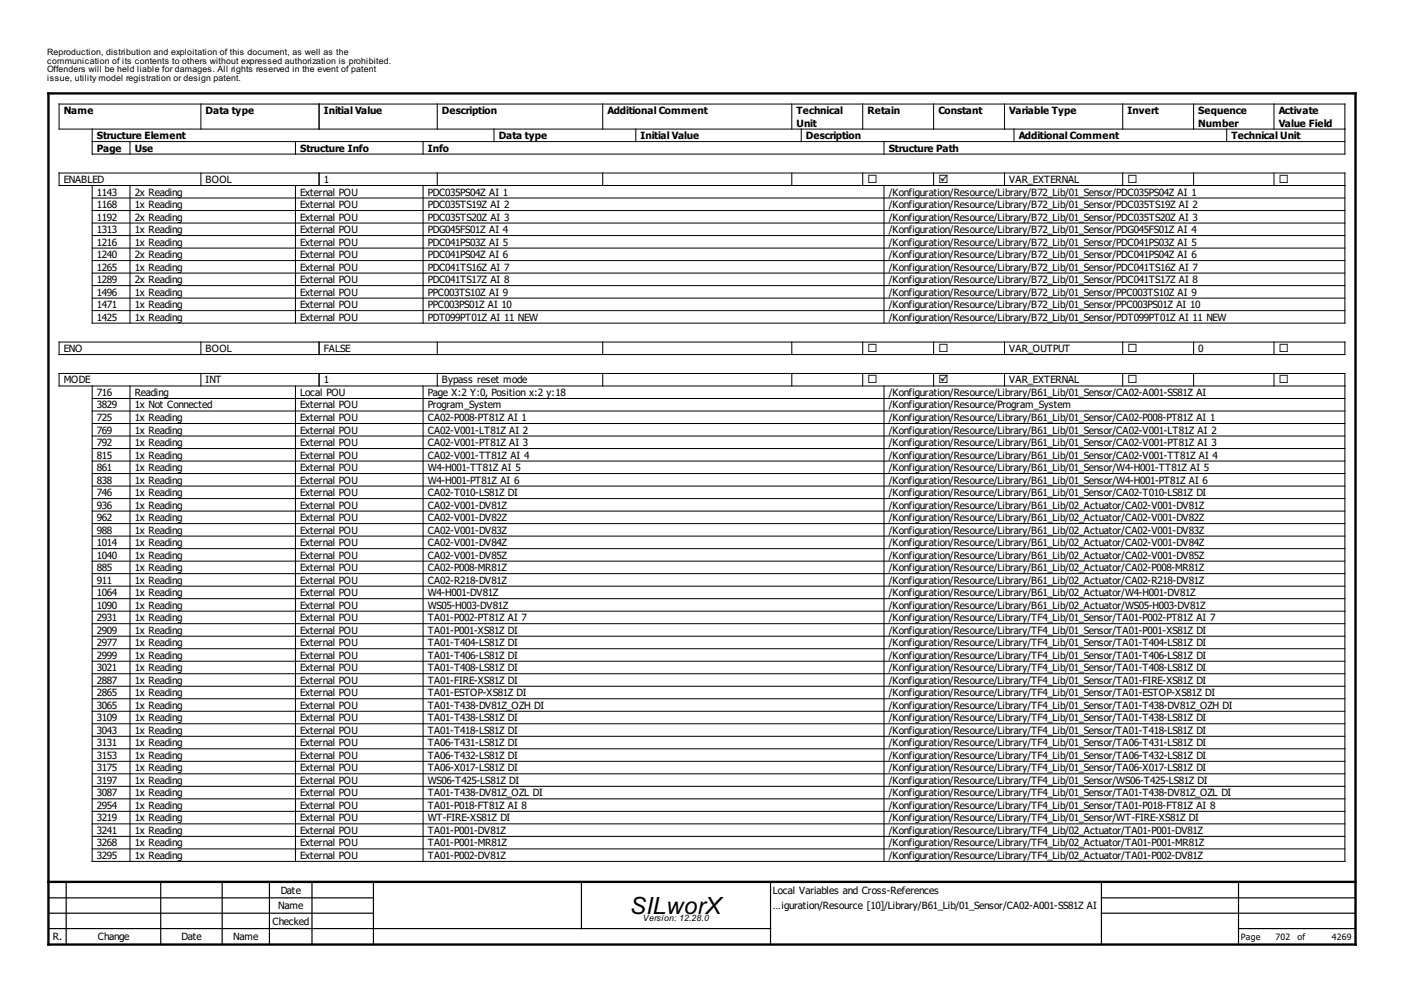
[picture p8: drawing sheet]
<svg xmlns="http://www.w3.org/2000/svg" width="297mm" height="210mm" viewBox="0 0 297 210" stroke-linecap="round" stroke-linejoin="round" font-family="sans-serif">
<defs><g id="words">
<text font-size="5" x="133.4" y="193.1">SILworX</text>
<g font-size="2.4">
<text x="183.5" y="38.7">¨</text>
<text x="198.5" y="38.7">þ</text>
<text x="238.5" y="38.7">¨</text>
<text x="270.5" y="38.7">¨</text>
<text x="183.5" y="74.4">¨</text>
<text x="198.5" y="74.4">¨</text>
<text x="238.5" y="74.4">¨</text>
<text x="270.5" y="74.4">¨</text>
<text x="183.5" y="81.1">¨</text>
<text x="198.5" y="81.1">þ</text>
<text x="238.5" y="81.1">¨</text>
<text x="270.5" y="81.1">¨</text>
</g>
<g font-size="2.1">
<text x="13.5" y="24.1">Name</text>
<text x="20.5" y="29.4">Structure Element</text>
<text x="43.5" y="24.1">Data type</text>
<text x="68.5" y="24.1">Initial Value</text>
<text x="93.5" y="24.1">Description</text>
<text x="105.5" y="29.4">Data type</text>
<text x="128.5" y="24.1">Additional Comment</text>
<text x="135.5" y="29.4">Initial Value</text>
<text x="168.5" y="24.1">Technical</text>
<text x="168.5" y="26.8">Unit</text>
<text x="170.5" y="29.4">Description</text>
<text x="183.5" y="24.1">Retain</text>
<text x="198.5" y="24.1">Constant</text>
<text x="213.5" y="24.1">Variable Type</text>
<text x="215.5" y="29.4">Additional Comment</text>
<text x="238.5" y="24.1">Invert</text>
<text x="253.5" y="24.1">Sequence</text>
<text x="253.5" y="26.8">Number</text>
<text x="260.5" y="29.4">Technical Unit</text>
<text x="270.5" y="24.1">Activate</text>
<text x="270.5" y="26.8">Value Field</text>
<text x="20.5" y="32">Page</text>
<text x="28.5" y="32">Use</text>
<text x="63.5" y="32">Structure Info</text>
<text x="90.5" y="32">Info</text>
<text x="188" y="32">Structure Path</text>
<text x="13.5" y="38.7">ENABLED</text>
<text x="20.5" y="41.3">1143</text>
<text x="28.5" y="41.3">2x Reading</text>
<text x="43.5" y="38.7">BOOL</text>
<text x="63.5" y="41.3">External POU</text>
<text x="68.5" y="38.7">1</text>
<text x="90.5" y="41.3">PDC035PS04Z AI 1</text>
<text x="188" y="41.3">/Konfiguration/Resource/Library/B72_Lib/01_Sensor/PDC035PS04Z AI 1</text>
<text x="213.5" y="38.7">VAR_EXTERNAL</text>
<text x="20.5" y="44">1168</text>
<text x="20.5" y="46.6">1192</text>
<text x="28.5" y="44">1x Reading</text>
<text x="28.5" y="46.6">2x Reading</text>
<text x="63.5" y="44">External POU</text>
<text x="63.5" y="46.6">External POU</text>
<text x="90.5" y="44">PDC035TS19Z AI 2</text>
<text x="90.5" y="46.6">PDC035TS20Z AI 3</text>
<text x="188" y="44">/Konfiguration/Resource/Library/B72_Lib/01_Sensor/PDC035TS19Z AI 2</text>
<text x="188" y="46.6">/Konfiguration/Resource/Library/B72_Lib/01_Sensor/PDC035TS20Z AI 3</text>
<text x="20.5" y="49.3">1313</text>
<text x="20.5" y="51.9">1216</text>
<text x="28.5" y="49.3">1x Reading</text>
<text x="28.5" y="51.9">1x Reading</text>
<text x="63.5" y="49.3">External POU</text>
<text x="63.5" y="51.9">External POU</text>
<text x="90.5" y="49.3">PDG045FS01Z AI 4</text>
<text x="90.5" y="51.9">PDC041PS03Z AI 5</text>
<text x="188" y="49.3">/Konfiguration/Resource/Library/B72_Lib/01_Sensor/PDG045FS01Z AI 4</text>
<text x="188" y="51.9">/Konfiguration/Resource/Library/B72_Lib/01_Sensor/PDC041PS03Z AI 5</text>
<text x="20.5" y="54.6">1240</text>
<text x="20.5" y="57.2">1265</text>
<text x="20.5" y="59.8">1289</text>
<text x="28.5" y="54.6">2x Reading</text>
<text x="28.5" y="57.2">1x Reading</text>
<text x="28.5" y="59.8">2x Reading</text>
<text x="63.5" y="54.6">External POU</text>
<text x="63.5" y="57.2">External POU</text>
<text x="63.5" y="59.8">External POU</text>
<text x="90.5" y="54.6">PDC041PS04Z AI 6</text>
<text x="90.5" y="57.2">PDC041TS16Z AI 7</text>
<text x="90.5" y="59.8">PDC041TS17Z AI 8</text>
<text x="188" y="54.6">/Konfiguration/Resource/Library/B72_Lib/01_Sensor/PDC041PS04Z AI 6</text>
<text x="188" y="57.2">/Konfiguration/Resource/Library/B72_Lib/01_Sensor/PDC041TS16Z AI 7</text>
<text x="188" y="59.8">/Konfiguration/Resource/Library/B72_Lib/01_Sensor/PDC041TS17Z AI 8</text>
<text x="20.5" y="62.5">1496</text>
<text x="20.5" y="65.1">1471</text>
<text x="28.5" y="62.5">1x Reading</text>
<text x="28.5" y="65.1">1x Reading</text>
<text x="63.5" y="62.5">External POU</text>
<text x="63.5" y="65.1">External POU</text>
<text x="90.5" y="62.5">PPC003TS10Z AI 9</text>
<text x="90.5" y="65.1">PPC003PS01Z AI 10</text>
<text x="188" y="62.5">/Konfiguration/Resource/Library/B72_Lib/01_Sensor/PPC003TS10Z AI 9</text>
<text x="188" y="65.1">/Konfiguration/Resource/Library/B72_Lib/01_Sensor/PPC003PS01Z AI 10</text>
<text x="20.5" y="67.8">1425</text>
<text x="28.5" y="67.8">1x Reading</text>
<text x="63.5" y="67.8">External POU</text>
<text x="90.5" y="67.8">PDT099PT01Z AI 11 NEW</text>
<text x="188" y="67.8">/Konfiguration/Resource/Library/B72_Lib/01_Sensor/PDT099PT01Z AI 11 NEW</text>
<text x="13.5" y="74.4">ENO</text>
<text x="43.5" y="74.4">BOOL</text>
<text x="68.5" y="74.4">FALSE</text>
<text x="213.5" y="74.4">VAR_OUTPUT</text>
<text x="253.5" y="74.4">0</text>
<text x="13.5" y="81.1">MODE</text>
<text x="20.5" y="83.7">716</text>
<text x="28.5" y="83.7">Reading</text>
<text x="43.5" y="81.1">INT</text>
<text x="63.5" y="83.7">Local POU</text>
<text x="68.5" y="81.1">1</text>
<text x="90.5" y="83.7">Page X:2 Y:0, Position x:2 y:18</text>
<text x="93.5" y="81.1">Bypass reset mode</text>
<text x="188" y="83.7">/Konfiguration/Resource/Library/B61_Lib/01_Sensor/CA02-A001-SS81Z AI</text>
<text x="213.5" y="81.1">VAR_EXTERNAL</text>
<text x="20.5" y="86.3">3829</text>
<text x="20.5" y="89">725</text>
<text x="28.5" y="86.3">1x Not Connected</text>
<text x="28.5" y="89">1x Reading</text>
<text x="63.5" y="86.3">External POU</text>
<text x="63.5" y="89">External POU</text>
<text x="90.5" y="86.3">Program_System</text>
<text x="90.5" y="89">CA02-P008-PT81Z AI 1</text>
<text x="188" y="86.3">/Konfiguration/Resource/Program_System</text>
<text x="188" y="89">/Konfiguration/Resource/Library/B61_Lib/01_Sensor/CA02-P008-PT81Z AI 1</text>
<text x="20.5" y="91.6">769</text>
<text x="20.5" y="94.3">792</text>
<text x="28.5" y="91.6">1x Reading</text>
<text x="28.5" y="94.3">1x Reading</text>
<text x="63.5" y="91.6">External POU</text>
<text x="63.5" y="94.3">External POU</text>
<text x="90.5" y="91.6">CA02-V001-LT81Z AI 2</text>
<text x="90.5" y="94.3">CA02-V001-PT81Z AI 3</text>
<text x="188" y="91.6">/Konfiguration/Resource/Library/B61_Lib/01_Sensor/CA02-V001-LT81Z AI 2</text>
<text x="188" y="94.3">/Konfiguration/Resource/Library/B61_Lib/01_Sensor/CA02-V001-PT81Z AI 3</text>
<text x="20.5" y="96.9">815</text>
<text x="20.5" y="99.6">861</text>
<text x="28.5" y="96.9">1x Reading</text>
<text x="28.5" y="99.6">1x Reading</text>
<text x="63.5" y="96.9">External POU</text>
<text x="63.5" y="99.6">External POU</text>
<text x="90.5" y="96.9">CA02-V001-TT81Z AI 4</text>
<text x="90.5" y="99.6">W4-H001-TT81Z AI 5</text>
<text x="188" y="96.9">/Konfiguration/Resource/Library/B61_Lib/01_Sensor/CA02-V001-TT81Z AI 4</text>
<text x="188" y="99.6">/Konfiguration/Resource/Library/B61_Lib/01_Sensor/W4-H001-TT81Z AI 5</text>
<text x="20.5" y="102.2">838</text>
<text x="20.5" y="104.9">746</text>
<text x="20.5" y="107.5">936</text>
<text x="28.5" y="102.2">1x Reading</text>
<text x="28.5" y="104.9">1x Reading</text>
<text x="28.5" y="107.5">1x Reading</text>
<text x="63.5" y="102.2">External POU</text>
<text x="63.5" y="104.9">External POU</text>
<text x="63.5" y="107.5">External POU</text>
<text x="90.5" y="102.2">W4-H001-PT81Z AI 6</text>
<text x="90.5" y="104.9">CA02-T010-LS81Z DI</text>
<text x="90.5" y="107.5">CA02-V001-DV81Z</text>
<text x="188" y="102.2">/Konfiguration/Resource/Library/B61_Lib/01_Sensor/W4-H001-PT81Z AI 6</text>
<text x="188" y="104.9">/Konfiguration/Resource/Library/B61_Lib/01_Sensor/CA02-T010-LS81Z DI</text>
<text x="188" y="107.5">/Konfiguration/Resource/Library/B61_Lib/02_Actuator/CA02-V001-DV81Z</text>
<text x="20.5" y="110.1">962</text>
<text x="20.5" y="112.8">988</text>
<text x="28.5" y="110.1">1x Reading</text>
<text x="28.5" y="112.8">1x Reading</text>
<text x="63.5" y="110.1">External POU</text>
<text x="63.5" y="112.8">External POU</text>
<text x="90.5" y="110.1">CA02-V001-DV82Z</text>
<text x="90.5" y="112.8">CA02-V001-DV83Z</text>
<text x="188" y="110.1">/Konfiguration/Resource/Library/B61_Lib/02_Actuator/CA02-V001-DV82Z</text>
<text x="188" y="112.8">/Konfiguration/Resource/Library/B61_Lib/02_Actuator/CA02-V001-DV83Z</text>
<text x="20.5" y="115.4">1014</text>
<text x="20.5" y="118.1">1040</text>
<text x="28.5" y="115.4">1x Reading</text>
<text x="28.5" y="118.1">1x Reading</text>
<text x="63.5" y="115.4">External POU</text>
<text x="63.5" y="118.1">External POU</text>
<text x="90.5" y="115.4">CA02-V001-DV84Z</text>
<text x="90.5" y="118.1">CA02-V001-DV85Z</text>
<text x="188" y="115.4">/Konfiguration/Resource/Library/B61_Lib/02_Actuator/CA02-V001-DV84Z</text>
<text x="188" y="118.1">/Konfiguration/Resource/Library/B61_Lib/02_Actuator/CA02-V001-DV85Z</text>
<text x="20.5" y="120.7">885</text>
<text x="20.5" y="123.4">911</text>
<text x="28.5" y="120.7">1x Reading</text>
<text x="28.5" y="123.4">1x Reading</text>
<text x="63.5" y="120.7">External POU</text>
<text x="63.5" y="123.4">External POU</text>
<text x="90.5" y="120.7">CA02-P008-MR81Z</text>
<text x="90.5" y="123.4">CA02-R218-DV81Z</text>
<text x="188" y="120.7">/Konfiguration/Resource/Library/B61_Lib/02_Actuator/CA02-P008-MR81Z</text>
<text x="188" y="123.4">/Konfiguration/Resource/Library/B61_Lib/02_Actuator/CA02-R218-DV81Z</text>
<text x="20.5" y="126">1064</text>
<text x="20.5" y="128.7">1090</text>
<text x="20.5" y="131.3">2931</text>
<text x="28.5" y="126">1x Reading</text>
<text x="28.5" y="128.7">1x Reading</text>
<text x="28.5" y="131.3">1x Reading</text>
<text x="63.5" y="126">External POU</text>
<text x="63.5" y="128.7">External POU</text>
<text x="63.5" y="131.3">External POU</text>
<text x="90.5" y="126">W4-H001-DV81Z</text>
<text x="90.5" y="128.7">WS05-H003-DV81Z</text>
<text x="90.5" y="131.3">TA01-P002-PT81Z AI 7</text>
<text x="188" y="126">/Konfiguration/Resource/Library/B61_Lib/02_Actuator/W4-H001-DV81Z</text>
<text x="188" y="128.7">/Konfiguration/Resource/Library/B61_Lib/02_Actuator/WS05-H003-DV81Z</text>
<text x="188" y="131.3">/Konfiguration/Resource/Library/TF4_Lib/01_Sensor/TA01-P002-PT81Z AI 7</text>
<text x="20.5" y="134">2909</text>
<text x="20.5" y="136.6">2977</text>
<text x="28.5" y="134">1x Reading</text>
<text x="28.5" y="136.6">1x Reading</text>
<text x="63.5" y="134">External POU</text>
<text x="63.5" y="136.6">External POU</text>
<text x="90.5" y="134">TA01-P001-XS81Z DI</text>
<text x="90.5" y="136.6">TA01-T404-LS81Z DI</text>
<text x="188" y="134">/Konfiguration/Resource/Library/TF4_Lib/01_Sensor/TA01-P001-XS81Z DI</text>
<text x="188" y="136.6">/Konfiguration/Resource/Library/TF4_Lib/01_Sensor/TA01-T404-LS81Z DI</text>
<text x="20.5" y="139.2">2999</text>
<text x="20.5" y="141.9">3021</text>
<text x="28.5" y="139.2">1x Reading</text>
<text x="28.5" y="141.9">1x Reading</text>
<text x="63.5" y="139.2">External POU</text>
<text x="63.5" y="141.9">External POU</text>
<text x="90.5" y="139.2">TA01-T406-LS81Z DI</text>
<text x="90.5" y="141.9">TA01-T408-LS81Z DI</text>
<text x="188" y="139.2">/Konfiguration/Resource/Library/TF4_Lib/01_Sensor/TA01-T406-LS81Z DI</text>
<text x="188" y="141.9">/Konfiguration/Resource/Library/TF4_Lib/01_Sensor/TA01-T408-LS81Z DI</text>
<text x="20.5" y="144.5">2887</text>
<text x="20.5" y="147.2">2865</text>
<text x="20.5" y="149.8">3065</text>
<text x="28.5" y="144.5">1x Reading</text>
<text x="28.5" y="147.2">1x Reading</text>
<text x="28.5" y="149.8">1x Reading</text>
<text x="63.5" y="144.5">External POU</text>
<text x="63.5" y="147.2">External POU</text>
<text x="63.5" y="149.8">External POU</text>
<text x="90.5" y="144.5">TA01-FIRE-XS81Z DI</text>
<text x="90.5" y="147.2">TA01-ESTOP-XS81Z DI</text>
<text x="90.5" y="149.8">TA01-T438-DV81Z_OZH DI</text>
<text x="188" y="144.5">/Konfiguration/Resource/Library/TF4_Lib/01_Sensor/TA01-FIRE-XS81Z DI</text>
<text x="188" y="147.2">/Konfiguration/Resource/Library/TF4_Lib/01_Sensor/TA01-ESTOP-XS81Z DI</text>
<text x="188" y="149.8">/Konfiguration/Resource/Library/TF4_Lib/01_Sensor/TA01-T438-DV81Z_OZH DI</text>
<text x="20.5" y="152.5">3109</text>
<text x="20.5" y="155.1">3043</text>
<text x="28.5" y="152.5">1x Reading</text>
<text x="28.5" y="155.1">1x Reading</text>
<text x="63.5" y="152.5">External POU</text>
<text x="63.5" y="155.1">External POU</text>
<text x="90.5" y="152.5">TA01-T438-LS81Z DI</text>
<text x="90.5" y="155.1">TA01-T418-LS81Z DI</text>
<text x="188" y="152.5">/Konfiguration/Resource/Library/TF4_Lib/01_Sensor/TA01-T438-LS81Z DI</text>
<text x="188" y="155.1">/Konfiguration/Resource/Library/TF4_Lib/01_Sensor/TA01-T418-LS81Z DI</text>
<text x="20.5" y="157.8">3131</text>
<text x="20.5" y="160.4">3153</text>
<text x="28.5" y="157.8">1x Reading</text>
<text x="28.5" y="160.4">1x Reading</text>
<text x="63.5" y="157.8">External POU</text>
<text x="63.5" y="160.4">External POU</text>
<text x="90.5" y="157.8">TA06-T431-LS81Z DI</text>
<text x="90.5" y="160.4">TA06-T432-LS81Z DI</text>
<text x="188" y="157.8">/Konfiguration/Resource/Library/TF4_Lib/01_Sensor/TA06-T431-LS81Z DI</text>
<text x="188" y="160.4">/Konfiguration/Resource/Library/TF4_Lib/01_Sensor/TA06-T432-LS81Z DI</text>
<text x="20.5" y="163">3175</text>
<text x="20.5" y="165.7">3197</text>
<text x="28.5" y="163">1x Reading</text>
<text x="28.5" y="165.7">1x Reading</text>
<text x="63.5" y="163">External POU</text>
<text x="63.5" y="165.7">External POU</text>
<text x="90.5" y="163">TA06-X017-LS81Z DI</text>
<text x="90.5" y="165.7">WS06-T425-LS81Z DI</text>
<text x="188" y="163">/Konfiguration/Resource/Library/TF4_Lib/01_Sensor/TA06-X017-LS81Z DI</text>
<text x="188" y="165.7">/Konfiguration/Resource/Library/TF4_Lib/01_Sensor/WS06-T425-LS81Z DI</text>
<text x="20.5" y="168.3">3087</text>
<text x="20.5" y="171">2954</text>
<text x="20.5" y="173.6">3219</text>
<text x="28.5" y="168.3">1x Reading</text>
<text x="28.5" y="171">1x Reading</text>
<text x="28.5" y="173.6">1x Reading</text>
<text x="63.5" y="168.3">External POU</text>
<text x="63.5" y="171">External POU</text>
<text x="63.5" y="173.6">External POU</text>
<text x="90.5" y="168.3">TA01-T438-DV81Z_OZL DI</text>
<text x="90.5" y="171">TA01-P018-FT81Z AI 8</text>
<text x="90.5" y="173.6">WT-FIRE-XS81Z DI</text>
<text x="188" y="168.3">/Konfiguration/Resource/Library/TF4_Lib/01_Sensor/TA01-T438-DV81Z_OZL DI</text>
<text x="188" y="171">/Konfiguration/Resource/Library/TF4_Lib/01_Sensor/TA01-P018-FT81Z AI 8</text>
<text x="188" y="173.6">/Konfiguration/Resource/Library/TF4_Lib/01_Sensor/WT-FIRE-XS81Z DI</text>
<text x="20.5" y="176.3">3241</text>
<text x="20.5" y="178.9">3268</text>
<text x="28.5" y="176.3">1x Reading</text>
<text x="28.5" y="178.9">1x Reading</text>
<text x="63.5" y="176.3">External POU</text>
<text x="63.5" y="178.9">External POU</text>
<text x="90.5" y="176.3">TA01-P001-DV81Z</text>
<text x="90.5" y="178.9">TA01-P001-MR81Z</text>
<text x="188" y="176.3">/Konfiguration/Resource/Library/TF4_Lib/02_Actuator/TA01-P001-DV81Z</text>
<text x="188" y="178.9">/Konfiguration/Resource/Library/TF4_Lib/02_Actuator/TA01-P001-MR81Z</text>
<text x="20.5" y="181.6">3295</text>
<text x="28.5" y="181.6">1x Reading</text>
<text x="63.5" y="181.6">External POU</text>
<text x="90.5" y="181.6">TA01-P002-DV81Z</text>
<text x="188" y="181.6">/Konfiguration/Resource/Library/TF4_Lib/02_Actuator/TA01-P002-DV81Z</text>
<text x="59.4" y="189">Date</text>
<text x="163.5" y="189">Local Variables and Cross-References</text>
<text x="57.7" y="195.5">Checked</text>
<text x="58.9" y="192.2">Name</text>
<text x="163.5" y="192.2">…iguration/Resource [10]/Library/B61_Lib/01_Sensor/CA02-A001-SS81Z AI</text>
<text x="11.2" y="198.7">R.</text>
<text x="20.7" y="198.7">Change</text>
<text x="38.4" y="198.7">Date</text>
<text x="49.4" y="198.7">Name</text>
</g>
<g font-size="1.9">
<text x="10" y="11.6">Reproduction, distribution and exploitation of this document, as well as the</text>
<text x="10" y="13.4">communication of its contents to others without expressed authorization is prohibited.</text>
<text x="10" y="15.3">Offenders will be held liable for damages. All rights reserved in the event of patent</text>
<text x="10" y="17.1">issue, utility model registration or design patent.</text>
<text x="136" y="194.7">Version: 12.28.0</text>
<text x="262.5" y="198.7">Page</text>
<text x="269.9" y="198.7">702</text>
<text x="274.5" y="198.7">of</text>
<text x="281.8" y="198.7">4269</text>
</g>
</g></defs>
<path d="M10.3 19.7h276.5v180h-276.5zM10.3 186.4h276.5" fill="none" stroke="#000" stroke-width=".5"/>
<g fill="none" stroke="#000" stroke-width=".25">
<path d="M10.3 189.8h68.7M10.3 193h68.7M10.3 196.3h152.7M14 186.4v13.3M34 186.4v13.3M47 186.4v13.3M57 186.4v13.3M66 186.4v13.3M79 186.4v13.3M123 186.4v9.9M163 186.4v13.3M233 189.8h53.8"/>
<path d="M233 193h53.8M233 186.4v13.3M262 196.3h24.8M262 186.4v13.3"/>
</g>
<g fill="none" stroke="#000" stroke-width=".21">
<path d="M19.5 27.3v5.3h265v-10.6h-272v5.3h272M19.5 39.2v29.1h265v-31.7h-272v2.6h272M19.5 29.9h265M27.5 29.9v2.7M27.5 39.2v29.1M42.5 22v5.3M42.5 36.6v2.6M62.5 29.9v2.7M62.5 39.2v29.1M67.5 22v5.3M67.5 36.6v2.6M89.5 29.9v2.7"/>
<path d="M89.5 39.2v29.1M92.5 22v5.3M92.5 36.6v2.6M104.5 27.3v2.6M127.5 22v5.3M127.5 36.6v2.6M134.5 27.3v2.6M167.5 22v5.3M167.5 36.6v2.6M169.5 27.3v2.6M182.5 22v5.3M182.5 36.6v2.6"/>
<path d="M187 29.9v2.7M187 39.2v29.1M197.5 22v5.3M197.5 36.6v2.6M212.5 22v5.3M212.5 36.6v2.6M214.5 27.3v2.6M237.5 22v5.3M237.5 36.6v2.6M252.5 22v5.3M252.5 36.6v2.6M259.5 27.3v2.6"/>
<path d="M269.5 22v5.3M269.5 36.6v2.6M19.5 41.9h265M19.5 44.5h265M19.5 47.1h265M19.5 49.8h265M19.5 52.4h265M19.5 55.1h265M19.5 57.7h265M12.5 72.3h272v2.6h-272zM19.5 60.4h265M19.5 63h265"/>
<path d="M19.5 65.7h265M42.5 72.3v2.6M42.5 78.9v2.7M67.5 72.3v2.6M67.5 78.9v2.7M92.5 72.3v2.6M92.5 78.9v2.7M127.5 72.3v2.6M127.5 78.9v2.7M167.5 72.3v2.6M167.5 78.9v2.7M182.5 72.3v2.6"/>
<path d="M182.5 78.9v2.7M197.5 72.3v2.6M197.5 78.9v2.7M212.5 72.3v2.6M212.5 78.9v2.7M237.5 72.3v2.6M237.5 78.9v2.7M252.5 72.3v2.6M252.5 78.9v2.7M269.5 72.3v2.6M269.5 78.9v2.7M19.5 81.6v100.5h265v-103.2h-272v2.7h272"/>
<path d="M19.5 84.2h265M19.5 86.9h265M19.5 89.5h265M19.5 92.2h265M19.5 94.8h265M19.5 97.5h265M27.5 81.6v100.5M62.5 81.6v100.5M89.5 81.6v100.5M187 81.6v100.5M19.5 100.1h265M19.5 102.7h265"/>
<path d="M19.5 105.4h265M19.5 108h265M19.5 110.7h265M19.5 113.3h265M19.5 116h265M19.5 118.6h265M19.5 121.3h265M19.5 123.9h265M19.5 126.5h265M19.5 129.2h265M19.5 131.8h265M19.5 134.5h265"/>
<path d="M19.5 137.1h265M19.5 139.8h265M19.5 142.4h265M19.5 145.1h265M19.5 147.7h265M19.5 150.4h265M19.5 153h265M19.5 155.6h265M19.5 158.3h265M19.5 160.9h265M19.5 163.6h265M19.5 166.2h265"/>
<path d="M19.5 168.9h265M19.5 171.5h265M19.5 174.2h265M19.5 176.8h265M19.5 179.4h265"/>
</g>
<use href="#words"/>
</svg>
